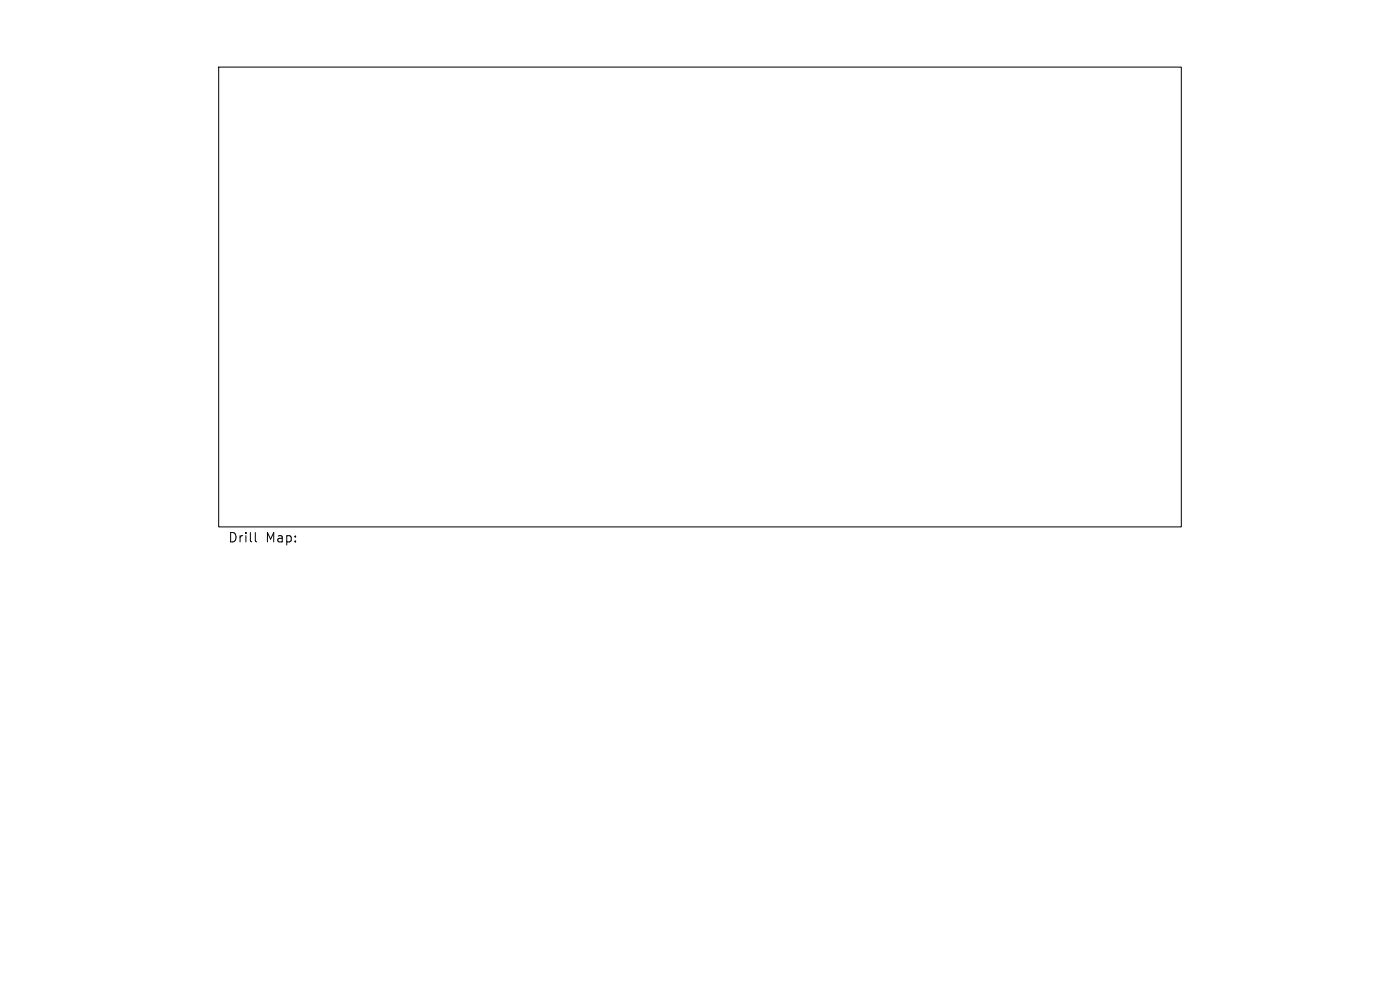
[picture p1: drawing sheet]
<svg xmlns="http://www.w3.org/2000/svg" width="297mm" height="210mm" viewBox="0 0 297 210" stroke-linecap="round" stroke-linejoin="round" font-family="sans-serif">
<defs><g id="words">
<g font-size="2.8">
<text x="48.3" y="115.3">Drill</text>
<text x="56.3" y="115.3">Map:</text>
</g>
</g></defs>
<path d="M46.4 14.2h204.2v97.6h-204.2zM54.2 113v1.7l.2 .3" fill="none" stroke="#000" stroke-width=".21"/>
<use href="#words"/>
</svg>
